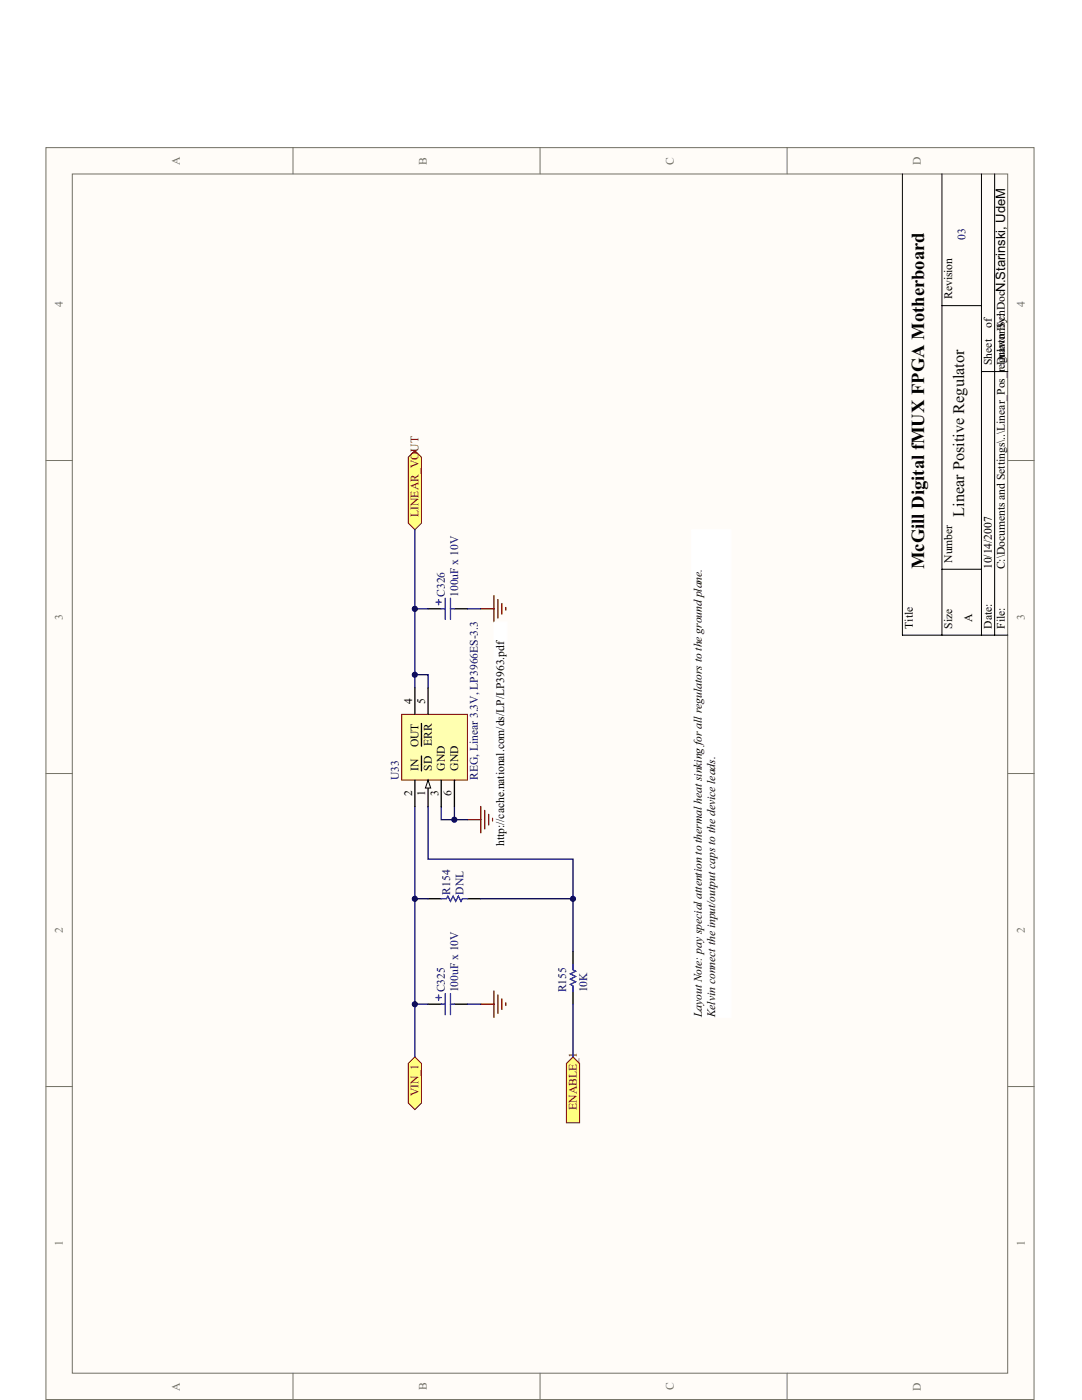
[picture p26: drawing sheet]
<svg xmlns="http://www.w3.org/2000/svg" width="216mm" height="279mm" viewBox="0 0 216 279" stroke-linecap="round" stroke-linejoin="round" font-family="sans-serif">
<defs><g id="words">
<text font-size="3.7" x="184.4" y="113.6" transform="rotate(-90 184.4 113.6)">McGill Digital fMUX FPGA Motherboard</text>
<text font-size="3.2" fill="#080d02" x="192.4" y="103.1" transform="rotate(-90 192.4 103.1)">Linear Positive Regulator</text>
<g font-size="2.3" fill="#716f64">
<text x="35.9" y="32.9" transform="rotate(-90 35.9 32.9)">A</text>
<text x="85.2" y="32.8" transform="rotate(-90 85.2 32.8)">B</text>
<text x="134.5" y="32.8" transform="rotate(-90 134.5 32.8)">C</text>
<text x="183.8" y="32.9" transform="rotate(-90 183.8 32.9)">D</text>
<text x="12.5" y="61.2" transform="rotate(-90 12.5 61.2)">4</text>
<text x="204.5" y="61.2" transform="rotate(-90 204.5 61.2)">4</text>
<text x="12.5" y="123.7" transform="rotate(-90 12.5 123.7)">3</text>
<text x="204.5" y="123.7" transform="rotate(-90 204.5 123.7)">3</text>
<text x="12.5" y="186.2" transform="rotate(-90 12.5 186.2)">2</text>
<text x="204.5" y="186.2" transform="rotate(-90 204.5 186.2)">2</text>
<text x="12.5" y="248.6" transform="rotate(-90 12.5 248.6)">1</text>
<text x="204.5" y="248.6" transform="rotate(-90 204.5 248.6)">1</text>
<text x="35.9" y="277.5" transform="rotate(-90 35.9 277.5)">A</text>
<text x="85.2" y="277.4" transform="rotate(-90 85.2 277.4)">B</text>
<text x="134.5" y="277.4" transform="rotate(-90 134.5 277.4)">C</text>
<text x="183.8" y="277.5" transform="rotate(-90 183.8 277.5)">D</text>
</g>
<g font-size="2.3" fill="#000080">
<text x="192.6" y="47.8" transform="rotate(-90 192.6 47.8)">03</text>
<text x="88.8" y="119.1" transform="rotate(-90 88.8 119.1)">C326</text>
<text x="91.4" y="119.1" transform="rotate(-90 91.4 119.1)">100uF x 10V</text>
<text x="79.6" y="155.7" transform="rotate(-90 79.6 155.7)">U33</text>
<text x="95.4" y="155.7" transform="rotate(-90 95.4 155.7)">REG, Linear 3.3V, LP3966ES-3.3</text>
<text x="89.8" y="178.6" transform="rotate(-90 89.8 178.6)">R154</text>
<text x="92.5" y="178.6" transform="rotate(-90 92.5 178.6)">DNL</text>
<text x="88.8" y="198" transform="rotate(-90 88.8 198)">C325</text>
<text x="91.4" y="198" transform="rotate(-90 91.4 198)">100uF x 10V</text>
<text x="113" y="198" transform="rotate(-90 113 198)">R155</text>
<text x="117.2" y="198" transform="rotate(-90 117.2 198)">10K</text>
</g>
<g font-size="2.3">
<text x="190" y="59.7" transform="rotate(-90 190 59.7)">Revision</text>
<text x="197.9" y="65.4" transform="rotate(-90 197.9 65.4)">of</text>
<text x="197.9" y="72.8" transform="rotate(-90 197.9 72.8)">Sheet</text>
<text x="200.5" y="72.8" transform="rotate(-90 200.5 72.8)">Drawn By:</text>
<text x="190" y="112.3" transform="rotate(-90 190 112.3)">Number</text>
<text x="197.9" y="113.6" transform="rotate(-90 197.9 113.6)">10/14/2007</text>
<text x="200.5" y="113.6" transform="rotate(-90 200.5 113.6)">C:\Documents and Settings\..\Linear_Pos_regulator.SchDocN.Starinski, UdeM</text>
<text x="182.1" y="125.4" transform="rotate(-90 182.1 125.4)">Title</text>
<text x="190" y="125.4" transform="rotate(-90 190 125.4)">Size</text>
<text x="194" y="124.1" transform="rotate(-90 194 124.1)">A</text>
<text x="197.9" y="125.4" transform="rotate(-90 197.9 125.4)">Date:</text>
<text x="200.5" y="125.4" transform="rotate(-90 200.5 125.4)">File:</text>
<text x="82.2" y="140.4" transform="rotate(-90 82.2 140.4)">4</text>
<text x="84.8" y="140.4" transform="rotate(-90 84.8 140.4)">5</text>
<text x="83.5" y="149.2" transform="rotate(-90 83.5 149.2)">OUT</text>
<text x="86.2" y="148.9" transform="rotate(-90 86.2 148.9)">ERR</text>
<text x="83.5" y="153.8" transform="rotate(-90 83.5 153.8)">IN</text>
<text x="86.2" y="153.8" transform="rotate(-90 86.2 153.8)">SD</text>
<text x="88.8" y="153.8" transform="rotate(-90 88.8 153.8)">GND</text>
<text x="91.4" y="153.8" transform="rotate(-90 91.4 153.8)">GND</text>
<text x="82.2" y="159" transform="rotate(-90 82.2 159)">2</text>
<text x="84.8" y="159" transform="rotate(-90 84.8 159)">1</text>
<text x="87.5" y="159" transform="rotate(-90 87.5 159)">3</text>
<text x="90.1" y="159" transform="rotate(-90 90.1 159)">6</text>
<text x="100.6" y="168.8" transform="rotate(-90 100.6 168.8)">http://cache.national.com/ds/LP/LP3963.pdf</text>
<text x="140.1" y="203" transform="rotate(-90 140.1 203)">Layout Note: payspecial attention to thermal heat sinking for all regulators to the ground plane.</text>
<text x="142.7" y="203" transform="rotate(-90 142.7 203)">Kelvin connect the input/output caps to the device leads.</text>
</g>
<g font-size="2.3" fill="#800000">
<text x="83.5" y="103.1" transform="rotate(-90 83.5 103.1)">LINEAR_VOUT</text>
<text x="83.5" y="218.8" transform="rotate(-90 83.5 218.8)">VIN_1</text>
<text x="115.1" y="221.4" transform="rotate(-90 115.1 221.4)">ENABLE_1</text>
</g>
</g></defs>
<path d="M9.2 29.5h197.1v249.8h-197.1z" fill="#fffcf8"/>
<path d="M9.2 29.5h197.1v249.8h-197.1z" fill="none" stroke="#716f64" stroke-width=".2"/>
<path d="M14.4 34.7h186.7v239.4h-186.7z" fill="#fffcf8" stroke="#716f64" stroke-width=".2"/>
<path d="M58.5 29.4v5.3M107.8 29.4v5.3M157.1 29.4v5.3M9.2 91.9h5.2M201.1 91.9h5.3M9.2 154.4h5.2M201.1 154.4h5.3M9.2 216.8h5.2M201.1 216.8h5.3M58.5 274.1v5.2M107.8 274.1v5.2M157.1 274.1v5.2" fill="none" stroke="#716f64" stroke-width=".2"/>
<path d="M180.1 34.7v92.1h21M188 34.7v92.1M195.8 34.7v92.1M198.5 34.7v92.1M188 61h7.8M195.8 74.2h5.3M188 113.6h7.8" fill="none" stroke="#000" stroke-width=".2"/>
<g fill="#ffff80" stroke="#800000" stroke-width=".2">
<path d="M82.8 89.9l1.3 1.3v13.2l-1.3 1.3-1.3-1.3v-13.2z" fill-rule="evenodd"/>
<path d="M82.8 210.9l1.3 1.3v7.9l-1.3 1.3-1.3-1.3v-7.9z" fill-rule="evenodd"/>
<path d="M113 212.2l1.3-1.3 1.3 1.3v11.9h-2.6z" fill-rule="evenodd"/>
</g>
<g fill="none" stroke="#000080" stroke-width=".26">
<path d="M82.8 105.7v31.6M82.8 134.6h2.6v2.7M82.8 121.5h2.6M93.3 121.5h2.6M82.8 160.9v50M82.8 179.4h2.6M85.4 160.9v10.6h28.9v7.9M88 160.9v2.7h5.3M90.7 160.9v2.7M95.9 179.4h18.4v10.5M82.8 200.4h2.6M93.3 200.4h2.6"/>
<path d="M114.3 200.4v10.5"/>
</g>
<g fill="none" stroke="#800000" stroke-width=".26">
<path d="M98.6 118.9v5.2M99.3 119.7v3.6M95.9 121.5h2.7M100.1 120.4v2.1M100.9 121.2v.6M93.3 163.6h2.6M95.9 160.9v5.3M96.7 161.7v3.7M97.5 162.5v2.1M98.3 163.3v.5M98.6 197.8v5.2M99.3 198.6v3.6"/>
<path d="M100.1 199.4v2.1M95.9 200.4h2.7M100.9 200.1v.6"/>
</g>
<path d="M85.4 121.5h2.6M90.7 121.5h2.6M85.4 179.4h2.6M93.3 179.4h2.6M114.3 189.9v2.6M114.3 197.8v2.6M85.4 200.4h2.6M90.7 200.4h2.6" fill="none" stroke="#000" stroke-width=".26"/>
<g fill="none" stroke="#00f" stroke-width=".26">
<path d="M87.5 119.7v1M88.8 119.4v4.2M89.9 119.4v4.2M87 120.2h1M88 121.5h.8M89.9 121.5h.8M88 179.4h1.1l.3-.6 .5 1.1 .5-1.1 .5 1.1 .6-1.1 .5 1.1 .2-.5h1.1M87 199.1h1M87.5 198.6v1M88.8 198.3v4.2M89.9 198.3v4.2M114.3 192.5v1.1l.6 .2-1.1 .6 1.1 .5-1.1 .5 1.1 .5-1.1 .6 .5 .2v1.1"/>
<path d="M88 200.4h.8M89.9 200.4h.8"/>
</g>
<path d="M80.2 142.6h13.1v13.1h-13.1z" fill="#ffffb0" stroke="#800000" stroke-width=".2"/>
<path d="M82.8 155.7v5.2M85.4 155.7v5.2" fill="none" stroke="#000" stroke-width=".26"/>
<path d="M85.4 155.7l.5 1.6h-1z" fill="#fffcf8" stroke="#000" stroke-width=".2"/>
<path d="M82.8 137.3v5.2M85.4 137.3v5.2M84.1 144.4v4.5M84.1 150.9v2.9M88 155.7v5.2M90.7 155.7v5.2" fill="none" stroke="#000" stroke-width=".26"/>
<g fill="#fff" stroke="#fff" stroke-width=".2">
<path d="M98.6 124.2h2.6v44.6h-2.6z"/>
<path d="M138 105.7h7.9v97.3h-7.9z"/>
</g>
<g fill="#000080" stroke="#000080" stroke-width=".2">
<circle cx="82.8" cy="200.4" r=".51"/>
<circle cx="114.3" cy="179.4" r=".51"/>
<circle cx="82.8" cy="179.4" r=".51"/>
<circle cx="90.7" cy="163.6" r=".51"/>
<circle cx="82.8" cy="134.7" r=".51"/>
<circle cx="82.8" cy="121.5" r=".51"/>
</g>
<use href="#words"/>
</svg>
